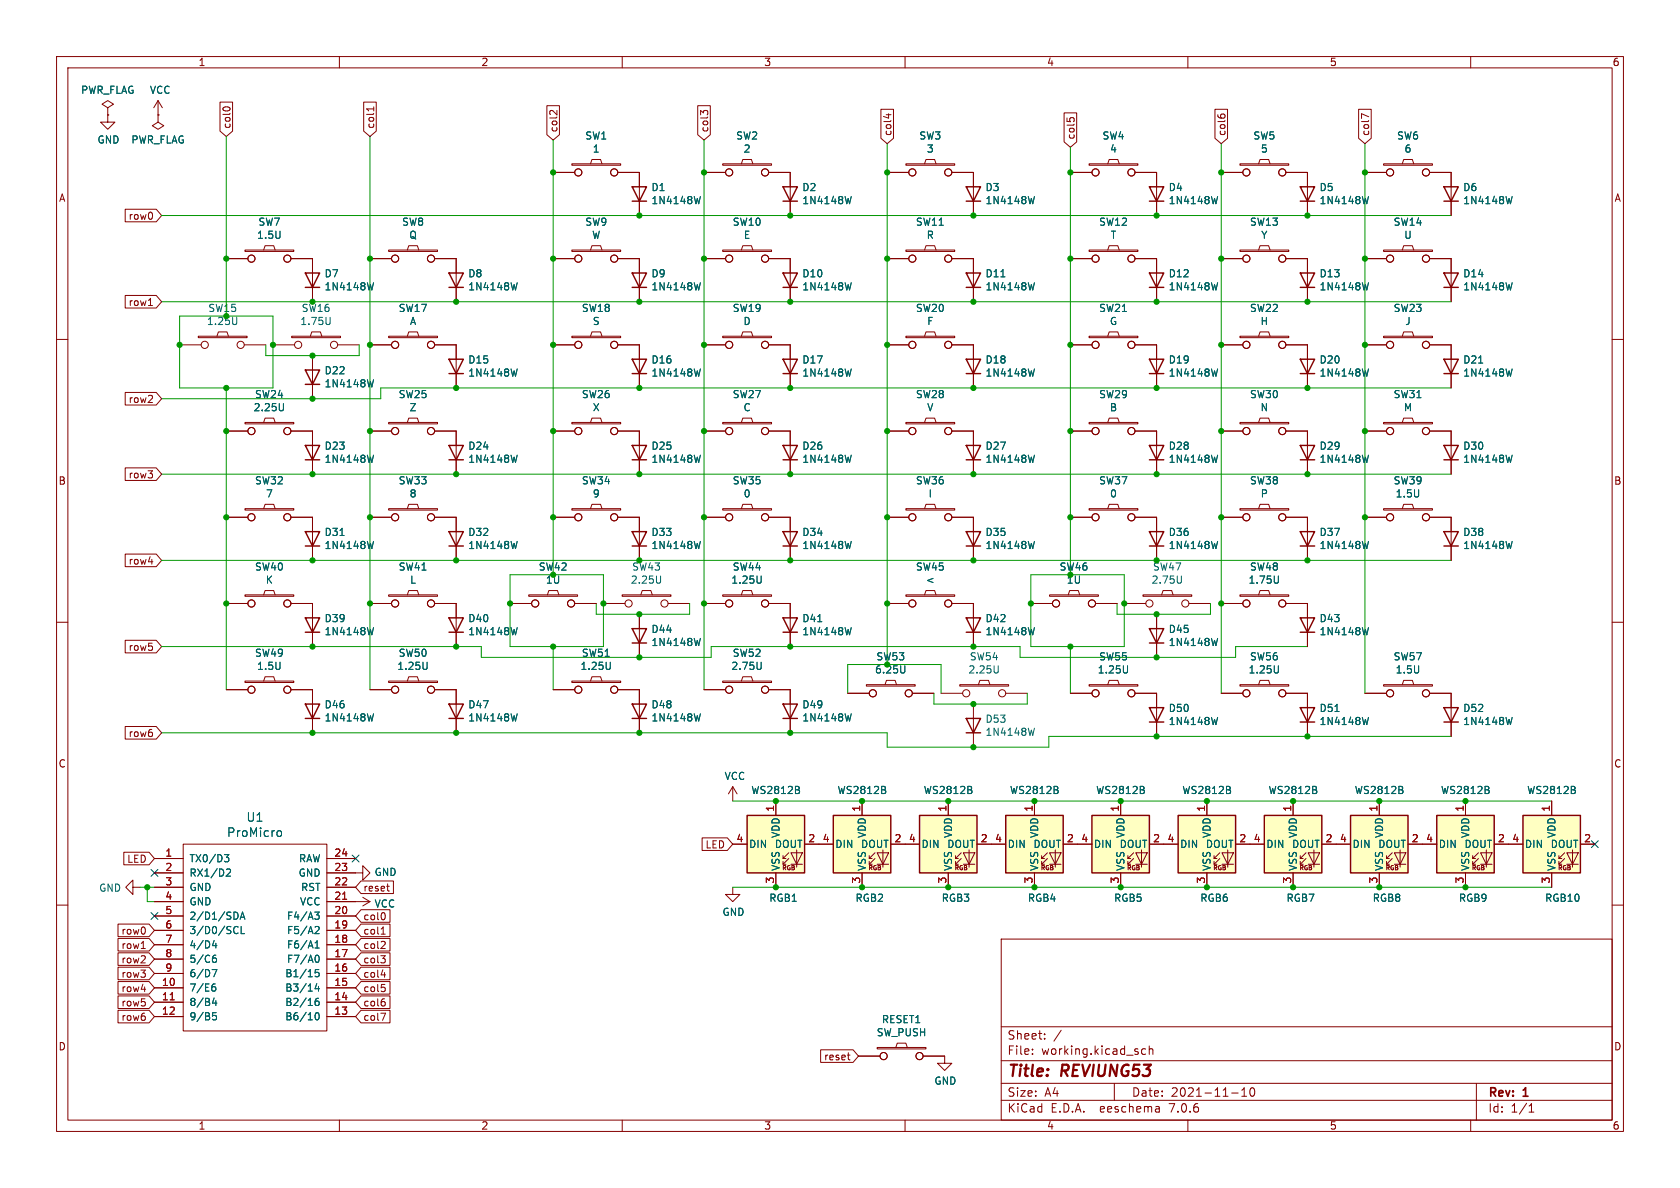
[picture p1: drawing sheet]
<svg xmlns="http://www.w3.org/2000/svg" width="297mm" height="210mm" viewBox="0 0 297 210" stroke-linecap="round" stroke-linejoin="round" font-family="sans-serif">
<defs><g id="words">
<g font-size="2.8" fill="#840000">
<text x="178" y="190.9">Title:</text>
<text x="187.7" y="190.9">REVIUNG53</text>
</g>
<g font-size="2.1" fill="#006464">
<text x="40" y="148.2">ProMicro</text>
<text x="43.5" y="145.5">U1</text>
</g>
<g font-size="2.1" fill="#840000">
<text x="178" y="184">Sheet:</text>
<text x="178" y="186.7">File:</text>
<text x="184.1" y="186.7">working.kicad_sch</text>
<text x="178" y="196.9">KiCad</text>
<text x="178" y="194.1">Size:</text>
<text x="184.7" y="194.1">A4</text>
<text x="185.7" y="196.9">E.D.A.</text>
<text x="194.6" y="196.9">eeschema</text>
<text x="200" y="194.1">Date:</text>
<text x="207" y="196.9">7.0.6</text>
<text x="207" y="194.1">2021-11-10</text>
<text x="263" y="194.3">Rev:</text>
<text x="263" y="196.9">Id:</text>
<text x="267.1" y="196.9">1/1</text>
<text x="269.4" y="194.3">1</text>
</g>
<g font-size="1.8" fill="#840000">
<text x="35" y="11.9">1</text>
<text x="85" y="11.9">2</text>
<text x="135" y="11.9">3</text>
<text x="185" y="11.9">4</text>
<text x="235" y="11.9">5</text>
<text x="285" y="11.9">6</text>
<text x="41" y="22.9" transform="rotate(-90 41 22.9)">col0</text>
<text x="66.4" y="22.9" transform="rotate(-90 66.4 22.9)">col1</text>
<text x="98.7" y="23.5" transform="rotate(-90 98.7 23.5)">col2</text>
<text x="125.4" y="23.5" transform="rotate(-90 125.4 23.5)">col3</text>
<text x="157.8" y="24.1" transform="rotate(-90 157.8 24.1)">col4</text>
<text x="190.2" y="24.8" transform="rotate(-90 190.2 24.8)">col5</text>
<text x="216.9" y="24.1" transform="rotate(-90 216.9 24.1)">col6</text>
<text x="242.3" y="24.1" transform="rotate(-90 242.3 24.1)">col7</text>
<text x="10.3" y="35.9">A</text>
<text x="285.3" y="35.9">A</text>
<text x="22.6" y="39.1">row0</text>
<text x="22.6" y="54.3">row1</text>
<text x="22.6" y="71.4">row2</text>
<text x="10.3" y="85.9">B</text>
<text x="22.6" y="84.8">row3</text>
<text x="285.3" y="85.9">B</text>
<text x="22.6" y="100">row4</text>
<text x="22.6" y="115.3">row5</text>
<text x="22.6" y="130.5">row6</text>
<text x="10.3" y="135.9">C</text>
<text x="285.3" y="135.9">C</text>
<text x="22.4" y="152.7">LED</text>
<text x="124.6" y="150.2">LED</text>
<text x="64.1" y="157.8">reset</text>
<text x="21.4" y="165.4">row0</text>
<text x="21.4" y="168">row1</text>
<text x="64.1" y="162.9">col0</text>
<text x="64.1" y="165.4">col1</text>
<text x="64.1" y="168">col2</text>
<text x="21.4" y="170.5">row2</text>
<text x="21.4" y="173">row3</text>
<text x="64.1" y="170.5">col3</text>
<text x="64.1" y="173">col4</text>
<text x="21.4" y="175.6">row4</text>
<text x="21.4" y="178.1">row5</text>
<text x="64.1" y="175.6">col5</text>
<text x="64.1" y="178.1">col6</text>
<text x="10.3" y="185.9">D</text>
<text x="21.4" y="180.7">row6</text>
<text x="64.1" y="180.7">col7</text>
<text x="285.3" y="185.9">D</text>
<text x="145.6" y="187.6">reset</text>
<text x="35" y="199.9">1</text>
<text x="85" y="199.9">2</text>
<text x="135" y="199.9">3</text>
<text x="185" y="199.9">4</text>
<text x="235" y="199.9">5</text>
<text x="285" y="199.9">6</text>
</g>
<g font-size="1.8" fill="#006464">
<text x="14.2" y="16.8">PWR_FLAG</text>
<text x="26.4" y="16.8">VCC</text>
<text x="17.1" y="25.6">GND</text>
<text x="23.1" y="25.6">PWR_FLAG</text>
<text x="103.4" y="24.9">SW1</text>
<text x="104.7" y="27.2">1</text>
<text x="130" y="24.9">SW2</text>
<text x="131.4" y="27.2">2</text>
<text x="162.4" y="24.9">SW3</text>
<text x="163.8" y="27.2">3</text>
<text x="194.8" y="24.9">SW4</text>
<text x="196.1" y="27.2">4</text>
<text x="221.5" y="24.9">SW5</text>
<text x="222.8" y="27.2">5</text>
<text x="246.9" y="24.9">SW6</text>
<text x="248.2" y="27.2">6</text>
<text x="115.1" y="34">D1</text>
<text x="141.7" y="34">D2</text>
<text x="174.1" y="34">D3</text>
<text x="206.5" y="34">D4</text>
<text x="233.2" y="34">D5</text>
<text x="258.6" y="34">D6</text>
<text x="45.6" y="40.1">SW7</text>
<text x="71" y="40.1">SW8</text>
<text x="103.4" y="40.1">SW9</text>
<text x="115.1" y="36.3">1N4148W</text>
<text x="129.4" y="40.1">SW10</text>
<text x="141.7" y="36.3">1N4148W</text>
<text x="161.8" y="40.1">SW11</text>
<text x="174.1" y="36.3">1N4148W</text>
<text x="194.2" y="40.1">SW12</text>
<text x="206.5" y="36.3">1N4148W</text>
<text x="220.9" y="40.1">SW13</text>
<text x="233.2" y="36.3">1N4148W</text>
<text x="246.3" y="40.1">SW14</text>
<text x="258.6" y="36.3">1N4148W</text>
<text x="45.3" y="42.4">1.5U</text>
<text x="72.3" y="42.4">Q</text>
<text x="104.6" y="42.4">W</text>
<text x="131.4" y="42.4">E</text>
<text x="163.7" y="42.4">R</text>
<text x="196.3" y="42.4">T</text>
<text x="222.9" y="42.4">Y</text>
<text x="248.2" y="42.4">U</text>
<text x="57.3" y="49.2">D7</text>
<text x="57.3" y="51.5">1N4148W</text>
<text x="82.7" y="49.2">D8</text>
<text x="82.7" y="51.5">1N4148W</text>
<text x="115.1" y="49.2">D9</text>
<text x="115.1" y="51.5">1N4148W</text>
<text x="141.7" y="49.2">D10</text>
<text x="141.7" y="51.5">1N4148W</text>
<text x="174.1" y="49.2">D11</text>
<text x="174.1" y="51.5">1N4148W</text>
<text x="206.5" y="49.2">D12</text>
<text x="206.5" y="51.5">1N4148W</text>
<text x="233.2" y="49.2">D13</text>
<text x="233.2" y="51.5">1N4148W</text>
<text x="258.6" y="49.2">D14</text>
<text x="258.6" y="51.5">1N4148W</text>
<text x="36.5" y="57.7">1.25U</text>
<text x="36.7" y="55.3">SW15</text>
<text x="53" y="57.7">1.75U</text>
<text x="53.2" y="55.3">SW16</text>
<text x="70.4" y="55.3">SW17</text>
<text x="72.4" y="57.7">A</text>
<text x="102.8" y="55.3">SW18</text>
<text x="104.7" y="57.7">S</text>
<text x="129.4" y="55.3">SW19</text>
<text x="131.3" y="57.7">D</text>
<text x="161.8" y="55.3">SW20</text>
<text x="163.8" y="57.7">F</text>
<text x="194.2" y="55.3">SW21</text>
<text x="196.1" y="57.7">G</text>
<text x="220.9" y="55.3">SW22</text>
<text x="222.8" y="57.7">H</text>
<text x="246.3" y="55.3">SW23</text>
<text x="248.3" y="57.7">J</text>
<text x="82.7" y="64.5">D15</text>
<text x="115.1" y="64.5">D16</text>
<text x="141.7" y="64.5">D17</text>
<text x="174.1" y="64.5">D18</text>
<text x="206.5" y="64.5">D19</text>
<text x="233.2" y="64.5">D20</text>
<text x="258.6" y="64.5">D21</text>
<text x="45" y="70.6">SW24</text>
<text x="57.3" y="66.4">D22</text>
<text x="57.3" y="68.7">1N4148W</text>
<text x="70.4" y="70.6">SW25</text>
<text x="82.7" y="66.8">1N4148W</text>
<text x="102.8" y="70.6">SW26</text>
<text x="115.1" y="66.8">1N4148W</text>
<text x="129.4" y="70.6">SW27</text>
<text x="141.7" y="66.8">1N4148W</text>
<text x="161.8" y="70.6">SW28</text>
<text x="174.1" y="66.8">1N4148W</text>
<text x="194.2" y="70.6">SW29</text>
<text x="206.5" y="66.8">1N4148W</text>
<text x="220.9" y="70.6">SW30</text>
<text x="233.2" y="66.8">1N4148W</text>
<text x="246.3" y="70.6">SW31</text>
<text x="258.6" y="66.8">1N4148W</text>
<text x="44.7" y="72.9">2.25U</text>
<text x="72.3" y="72.9">Z</text>
<text x="104.7" y="72.9">X</text>
<text x="131.3" y="72.9">C</text>
<text x="163.8" y="72.9">V</text>
<text x="196.1" y="72.9">B</text>
<text x="222.8" y="72.9">N</text>
<text x="248.1" y="72.9">M</text>
<text x="57.3" y="79.7">D23</text>
<text x="57.3" y="82">1N4148W</text>
<text x="82.7" y="79.7">D24</text>
<text x="82.7" y="82">1N4148W</text>
<text x="115.1" y="79.7">D25</text>
<text x="115.1" y="82">1N4148W</text>
<text x="141.7" y="79.7">D26</text>
<text x="141.7" y="82">1N4148W</text>
<text x="174.1" y="79.7">D27</text>
<text x="174.1" y="82">1N4148W</text>
<text x="206.5" y="79.7">D28</text>
<text x="206.5" y="82">1N4148W</text>
<text x="233.2" y="79.7">D29</text>
<text x="233.2" y="82">1N4148W</text>
<text x="258.6" y="79.7">D30</text>
<text x="258.6" y="82">1N4148W</text>
<text x="45" y="85.8">SW32</text>
<text x="46.9" y="88.1">7</text>
<text x="70.4" y="85.8">SW33</text>
<text x="72.3" y="88.1">8</text>
<text x="102.8" y="85.8">SW34</text>
<text x="104.7" y="88.1">9</text>
<text x="129.4" y="85.8">SW35</text>
<text x="131.4" y="88.1">0</text>
<text x="161.8" y="85.8">SW36</text>
<text x="164.1" y="88.1">I</text>
<text x="194.2" y="85.8">SW37</text>
<text x="196.1" y="88.1">0</text>
<text x="220.9" y="85.8">SW38</text>
<text x="222.8" y="88.1">P</text>
<text x="246.3" y="85.8">SW39</text>
<text x="246.6" y="88.1">1.5U</text>
<text x="57.3" y="94.9">D31</text>
<text x="82.7" y="94.9">D32</text>
<text x="115.1" y="94.9">D33</text>
<text x="141.7" y="94.9">D34</text>
<text x="174.1" y="94.9">D35</text>
<text x="206.5" y="94.9">D36</text>
<text x="233.2" y="94.9">D37</text>
<text x="258.6" y="94.9">D38</text>
<text x="45" y="101.1">SW40</text>
<text x="57.3" y="97.3">1N4148W</text>
<text x="70.4" y="101.1">SW41</text>
<text x="82.7" y="97.3">1N4148W</text>
<text x="95.1" y="101.1">SW42</text>
<text x="111.7" y="101.1">SW43</text>
<text x="115.1" y="97.3">1N4148W</text>
<text x="129.4" y="101.1">SW44</text>
<text x="141.7" y="97.3">1N4148W</text>
<text x="161.8" y="101.1">SW45</text>
<text x="174.1" y="97.3">1N4148W</text>
<text x="187.2" y="101.1">SW46</text>
<text x="203.7" y="101.1">SW47</text>
<text x="206.5" y="97.3">1N4148W</text>
<text x="220.9" y="101.1">SW48</text>
<text x="233.2" y="97.3">1N4148W</text>
<text x="258.6" y="97.3">1N4148W</text>
<text x="46.9" y="103.4">K</text>
<text x="72.4" y="103.4">L</text>
<text x="96.4" y="103.4">1U</text>
<text x="111.4" y="103.4">2.25U</text>
<text x="129.2" y="103.4">1.25U</text>
<text x="163.6" y="103.4">&lt;</text>
<text x="188.5" y="103.4">1U</text>
<text x="203.5" y="103.4">2.75U</text>
<text x="220.6" y="103.4">1.75U</text>
<text x="57.3" y="110.2">D39</text>
<text x="57.3" y="112.5">1N4148W</text>
<text x="82.7" y="110.2">D40</text>
<text x="82.7" y="112.5">1N4148W</text>
<text x="115.1" y="112.1">D44</text>
<text x="141.7" y="110.2">D41</text>
<text x="141.7" y="112.5">1N4148W</text>
<text x="174.1" y="110.2">D42</text>
<text x="174.1" y="112.5">1N4148W</text>
<text x="206.5" y="112.1">D45</text>
<text x="233.2" y="110.2">D43</text>
<text x="233.2" y="112.5">1N4148W</text>
<text x="45" y="116.3">SW49</text>
<text x="45.3" y="118.6">1.5U</text>
<text x="70.1" y="118.6">1.25U</text>
<text x="70.4" y="116.3">SW50</text>
<text x="102.5" y="118.6">1.25U</text>
<text x="102.8" y="116.3">SW51</text>
<text x="115.1" y="114.4">1N4148W</text>
<text x="129.2" y="118.6">2.75U</text>
<text x="129.4" y="116.3">SW52</text>
<text x="154.6" y="119.3">6.25U</text>
<text x="154.8" y="116.9">SW53</text>
<text x="171.1" y="119.3">2.25U</text>
<text x="171.3" y="116.9">SW54</text>
<text x="194" y="119.3">1.25U</text>
<text x="194.2" y="116.9">SW55</text>
<text x="206.5" y="114.4">1N4148W</text>
<text x="220.6" y="119.3">1.25U</text>
<text x="220.9" y="116.9">SW56</text>
<text x="246.3" y="116.9">SW57</text>
<text x="246.6" y="119.3">1.5U</text>
<text x="57.3" y="125.4">D46</text>
<text x="82.7" y="125.4">D47</text>
<text x="115.1" y="125.4">D48</text>
<text x="141.7" y="125.4">D49</text>
<text x="57.3" y="127.7">1N4148W</text>
<text x="82.7" y="127.7">1N4148W</text>
<text x="115.1" y="127.7">1N4148W</text>
<text x="141.7" y="127.7">1N4148W</text>
<text x="174.1" y="128">D53</text>
<text x="174.1" y="130.3">1N4148W</text>
<text x="206.5" y="126.1">D50</text>
<text x="206.5" y="128.4">1N4148W</text>
<text x="233.2" y="126.1">D51</text>
<text x="233.2" y="128.4">1N4148W</text>
<text x="258.6" y="126.1">D52</text>
<text x="258.6" y="128.4">1N4148W</text>
<text x="128" y="138.1">VCC</text>
<text x="132.7" y="140.6">WS2812B</text>
<text x="148" y="140.6">WS2812B</text>
<text x="163.2" y="140.6">WS2812B</text>
<text x="178.4" y="140.6">WS2812B</text>
<text x="193.7" y="140.6">WS2812B</text>
<text x="208.9" y="140.6">WS2812B</text>
<text x="224.2" y="140.6">WS2812B</text>
<text x="239.4" y="140.6">WS2812B</text>
<text x="254.6" y="140.6">WS2812B</text>
<text x="269.9" y="140.6">WS2812B</text>
<text x="138" y="148.2" transform="rotate(-90 138 148.2)">VDD</text>
<text x="153.3" y="148.2" transform="rotate(-90 153.3 148.2)">VDD</text>
<text x="168.5" y="148.2" transform="rotate(-90 168.5 148.2)">VDD</text>
<text x="183.7" y="148.2" transform="rotate(-90 183.7 148.2)">VDD</text>
<text x="199" y="148.2" transform="rotate(-90 199 148.2)">VDD</text>
<text x="214.2" y="148.2" transform="rotate(-90 214.2 148.2)">VDD</text>
<text x="229.5" y="148.2" transform="rotate(-90 229.5 148.2)">VDD</text>
<text x="244.7" y="148.2" transform="rotate(-90 244.7 148.2)">VDD</text>
<text x="259.9" y="148.2" transform="rotate(-90 259.9 148.2)">VDD</text>
<text x="275.2" y="148.2" transform="rotate(-90 275.2 148.2)">VDD</text>
<text x="33.4" y="152.6">TX0/D3</text>
<text x="33.4" y="155.2">RX1/D2</text>
<text x="52.7" y="155.2">GND</text>
<text x="52.8" y="152.6">RAW</text>
<text x="66.1" y="155">GND</text>
<text x="132.3" y="150.1">DIN</text>
<text x="136.9" y="150.1">DOUT</text>
<text x="138" y="154.1" transform="rotate(-90 138 154.1)">VSS</text>
<text x="147.6" y="150.1">DIN</text>
<text x="152.1" y="150.1">DOUT</text>
<text x="153.3" y="154.1" transform="rotate(-90 153.3 154.1)">VSS</text>
<text x="162.8" y="150.1">DIN</text>
<text x="167.4" y="150.1">DOUT</text>
<text x="168.5" y="154.1" transform="rotate(-90 168.5 154.1)">VSS</text>
<text x="178.1" y="150.1">DIN</text>
<text x="182.6" y="150.1">DOUT</text>
<text x="183.7" y="154.1" transform="rotate(-90 183.7 154.1)">VSS</text>
<text x="193.3" y="150.1">DIN</text>
<text x="197.8" y="150.1">DOUT</text>
<text x="199" y="154.1" transform="rotate(-90 199 154.1)">VSS</text>
<text x="208.5" y="150.1">DIN</text>
<text x="213.1" y="150.1">DOUT</text>
<text x="214.2" y="154.1" transform="rotate(-90 214.2 154.1)">VSS</text>
<text x="223.8" y="150.1">DIN</text>
<text x="228.3" y="150.1">DOUT</text>
<text x="229.5" y="154.1" transform="rotate(-90 229.5 154.1)">VSS</text>
<text x="239" y="150.1">DIN</text>
<text x="243.6" y="150.1">DOUT</text>
<text x="244.7" y="154.1" transform="rotate(-90 244.7 154.1)">VSS</text>
<text x="254.3" y="150.1">DIN</text>
<text x="258.8" y="150.1">DOUT</text>
<text x="259.9" y="154.1" transform="rotate(-90 259.9 154.1)">VSS</text>
<text x="269.5" y="150.1">DIN</text>
<text x="274" y="150.1">DOUT</text>
<text x="275.2" y="154.1" transform="rotate(-90 275.2 154.1)">VSS</text>
<text x="17.4" y="157.8">GND</text>
<text x="33.4" y="157.7">GND</text>
<text x="33.4" y="160.2">GND</text>
<text x="52.9" y="160.2">VCC</text>
<text x="53.1" y="157.7">RST</text>
<text x="66.1" y="160.6">VCC</text>
<text x="135.9" y="159.6">RGB1</text>
<text x="151.1" y="159.6">RGB2</text>
<text x="166.4" y="159.6">RGB3</text>
<text x="181.6" y="159.6">RGB4</text>
<text x="196.9" y="159.6">RGB5</text>
<text x="212.1" y="159.6">RGB6</text>
<text x="227.3" y="159.6">RGB7</text>
<text x="242.6" y="159.6">RGB8</text>
<text x="257.8" y="159.6">RGB9</text>
<text x="273.1" y="159.6">RGB10</text>
<text x="33.4" y="162.8">2/D1/SDA</text>
<text x="33.4" y="165.3">3/D0/SCL</text>
<text x="33.4" y="167.9">4/D4</text>
<text x="50.6" y="167.9">F6/A1</text>
<text x="50.6" y="165.3">F5/A2</text>
<text x="50.6" y="162.8">F4/A3</text>
<text x="127.6" y="162.1">GND</text>
<text x="33.4" y="170.4">5/C6</text>
<text x="33.4" y="172.9">6/D7</text>
<text x="50.3" y="172.9">B1/15</text>
<text x="50.6" y="170.4">F7/A0</text>
<text x="33.4" y="175.5">7/E6</text>
<text x="33.4" y="178">8/B4</text>
<text x="50.3" y="178">B2/16</text>
<text x="50.3" y="175.5">B3/14</text>
<text x="33.4" y="180.6">9/B5</text>
<text x="50.3" y="180.6">B6/10</text>
<text x="154.9" y="183.4">SW_PUSH</text>
<text x="155.8" y="181.1">RESET1</text>
<text x="165.1" y="191.9">GND</text>
</g>
<g font-size="1.8" fill="#a90000">
<text x="136.9" y="143.6" transform="rotate(-90 136.9 143.6)">1</text>
<text x="152.1" y="143.6" transform="rotate(-90 152.1 143.6)">1</text>
<text x="167.4" y="143.6" transform="rotate(-90 167.4 143.6)">1</text>
<text x="182.6" y="143.6" transform="rotate(-90 182.6 143.6)">1</text>
<text x="197.9" y="143.6" transform="rotate(-90 197.9 143.6)">1</text>
<text x="213.1" y="143.6" transform="rotate(-90 213.1 143.6)">1</text>
<text x="228.3" y="143.6" transform="rotate(-90 228.3 143.6)">1</text>
<text x="243.6" y="143.6" transform="rotate(-90 243.6 143.6)">1</text>
<text x="258.8" y="143.6" transform="rotate(-90 258.8 143.6)">1</text>
<text x="274.1" y="143.6" transform="rotate(-90 274.1 143.6)">1</text>
<text x="130.1" y="149">4</text>
<text x="142.8" y="149">2</text>
<text x="145.3" y="149">4</text>
<text x="158" y="149">2</text>
<text x="160.6" y="149">4</text>
<text x="173.3" y="149">2</text>
<text x="175.8" y="149">4</text>
<text x="188.5" y="149">2</text>
<text x="191.1" y="149">4</text>
<text x="203.8" y="149">2</text>
<text x="206.3" y="149">4</text>
<text x="219" y="149">2</text>
<text x="221.5" y="149">4</text>
<text x="234.2" y="149">2</text>
<text x="236.8" y="149">4</text>
<text x="249.5" y="149">2</text>
<text x="252" y="149">4</text>
<text x="264.7" y="149">2</text>
<text x="267.3" y="149">4</text>
<text x="280" y="149">2</text>
<text x="29.1" y="151.5">1</text>
<text x="29.1" y="154.1">2</text>
<text x="59" y="154.1">23</text>
<text x="59" y="151.5">24</text>
<text x="29.1" y="156.6">3</text>
<text x="29.1" y="159.1">4</text>
<text x="29.1" y="161.7">5</text>
<text x="59" y="161.7">20</text>
<text x="59" y="159.1">21</text>
<text x="59" y="156.6">22</text>
<text x="136.9" y="156.3" transform="rotate(-90 136.9 156.3)">3</text>
<text x="152.1" y="156.3" transform="rotate(-90 152.1 156.3)">3</text>
<text x="167.4" y="156.3" transform="rotate(-90 167.4 156.3)">3</text>
<text x="182.6" y="156.3" transform="rotate(-90 182.6 156.3)">3</text>
<text x="197.9" y="156.3" transform="rotate(-90 197.9 156.3)">3</text>
<text x="213.1" y="156.3" transform="rotate(-90 213.1 156.3)">3</text>
<text x="228.3" y="156.3" transform="rotate(-90 228.3 156.3)">3</text>
<text x="243.6" y="156.3" transform="rotate(-90 243.6 156.3)">3</text>
<text x="258.8" y="156.3" transform="rotate(-90 258.8 156.3)">3</text>
<text x="274.1" y="156.3" transform="rotate(-90 274.1 156.3)">3</text>
<text x="29.1" y="164.2">6</text>
<text x="29.1" y="166.8">7</text>
<text x="59" y="166.8">18</text>
<text x="59" y="164.2">19</text>
<text x="29.1" y="169.3">8</text>
<text x="29.1" y="171.8">9</text>
<text x="59" y="171.8">16</text>
<text x="59" y="169.3">17</text>
<text x="28.5" y="174.4">10</text>
<text x="28.5" y="176.9">11</text>
<text x="28.5" y="179.5">12</text>
<text x="59" y="179.5">13</text>
<text x="59" y="176.9">14</text>
<text x="59" y="174.4">15</text>
</g>
<g font-size="1.1" fill="#840000">
<text x="138.2" y="154">RGB</text>
<text x="153.4" y="154">RGB</text>
<text x="168.6" y="154">RGB</text>
<text x="183.9" y="154">RGB</text>
<text x="199.1" y="154">RGB</text>
<text x="214.4" y="154">RGB</text>
<text x="229.6" y="154">RGB</text>
<text x="244.8" y="154">RGB</text>
<text x="260.1" y="154">RGB</text>
<text x="275.3" y="154">RGB</text>
</g>
</g></defs>
<g fill="none" stroke="#840000" stroke-width=".18">
<path d="M10 10h277v190h-277zM12 12h273v186h-273zM19 19.1l1.1-.7-1.1-.6-1 .6 1 .7v1.2M27.9 17.8l-.7 1.3M27.9 17.8v2.5M27.9 17.8l.8 1.3M38.9 18h2.2v5.2l-1.1 .9-1.1-.9zM39.5 19.1l.4-.2 .7 .2M60 10v2M64.3 18h2.2v5.2l-1.1 .9-1.1-.9zM66.1 18.9v.7M66.1 19.3h-1.3l.2 .1"/>
<path d="M96.7 18.7h2.2v5.1l-1.1 1-1.1-1zM98.5 19.5v.8l-.8-.7-.3-.1-.2 .3M110 10v2M123.3 18.7h2.3v5.1l-1.1 1-1.2-1zM124.3 19.8l.3-.3h.3l.2 .3M124.3 19.9l-.4-.4v.8M155.7 19.3h2.3v5.1l-1.2 1-1.1-1zM160 10v2M188.1 20h2.2v5.1l-1.1 .9-1.1-.9zM210 10v2M214.8 19.3h2.2v5.1l-1.1 1-1.1-1zM240.2 19.3h2.2v5.1l-1.1 1-1.1-1z"/>
<path d="M260 10v2M19 20.3h.1M19 20.3v1.3h1.3l-1.3 1.3-1.2-1.3h1.2M22.1 37h5.5l1 1.1-1 1.1h-5.5zM27.9 20.3v1.3l1.1 .6-1.1 .7-1-.7 1-.6M27.9 20.3h.1M97.8 30.5h3.8M101.1 29h8.6v.2h-8.6zM104.4 29l.2-.8h1.6l.2 .8M109.2 30.5h3.8v7.6M124.5 30.5h3.8M127.8 29h8.6v.2h-8.6z"/>
<path d="M131.1 29l.2-.8h1.5l.3 .8M135.9 30.5h3.8v7.6M156.7 20.3h.8M156.8 30.5h3.9M157.1 20.1v.8M160.1 29h8.7v.2h-8.7zM163.4 29l.3-.8h1.5l.3 .8M168.3 30.5h3.8v7.6M188.6 20.9v.6M189.1 21l.3-.2h.3l.2 .2M189.2 30.5h3.8M192.5 29h8.7v.2h-8.7z"/>
<path d="M195.8 29l.3-.8h1.5l.3 .8M200.7 30.5h3.8v7.6M215.3 20.3v.2M215.8 20.4l.2-.2h.3l.3 .2M215.9 30.5h3.8M219.2 29h8.6v.2h-8.6zM222.5 29l.3-.8h1.5l.2 .8M227.3 30.5h3.8v7.6M241.3 30.5h3.8M242 20.6l-1.3-.5v.8M244.6 29h8.6v.2h-8.6zM247.9 29l.3-.8h1.5l.2 .8"/>
<path d="M252.7 30.5h3.8v7.6M10 60h2M22.1 52.2h5.5l1 1.1-1 1.2h-5.5zM26.2 54h.8M35.1 59.4h8.6v.3h-8.6zM38.4 59.4l.2-.7h1.5l.3 .7M40 45.7h3.8M43.3 44.2h8.6v.3h-8.6zM46.6 44.2l.3-.8h1.5l.2 .8M51.4 45.7h3.8v7.6M51.6 59.4h8.6v.3h-8.6zM54.9 59.4l.2-.7h1.5l.3 .7"/>
<path d="M65.4 45.7h3.8M68.7 59.4h8.6v.3h-8.6zM68.7 44.2h8.6v.3h-8.6zM72 59.4l.3-.7h1.5l.2 .7M72 44.2l.3-.8h1.5l.2 .8M76.8 45.7h3.8v7.6M97.8 45.7h3.8M101.1 59.4h8.6v.3h-8.6zM101.1 44.2h8.6v.3h-8.6zM104.4 59.4l.2-.7h1.6l.2 .7M104.4 44.2l.2-.8h1.6l.2 .8M109.2 45.7h3.8v7.6"/>
<path d="M124.5 45.7h3.8M127.8 59.4h8.6v.3h-8.6zM127.8 44.2h8.6v.3h-8.6zM131.1 59.4l.2-.7h1.5l.3 .7M131.1 44.2l.2-.8h1.5l.3 .8M135.9 45.7h3.8v7.6M156.8 45.7h3.9M160.1 44.2h8.7v.3h-8.7zM160.1 59.4h8.7v.3h-8.7zM163.4 44.2l.3-.8h1.5l.3 .8M163.4 59.4l.3-.7h1.5l.3 .7M168.3 45.7h3.8v7.6"/>
<path d="M189.2 45.7h3.8M192.5 59.4h8.7v.3h-8.7zM192.5 44.2h8.7v.3h-8.7zM195.8 59.4l.3-.7h1.5l.3 .7M195.8 44.2l.3-.8h1.5l.3 .8M200.7 45.7h3.8v7.6M215.9 45.7h3.8M219.2 44.2h8.6v.3h-8.6zM219.2 59.4h8.6v.3h-8.6zM222.5 44.2l.3-.8h1.5l.2 .8M222.5 59.4l.3-.7h1.5l.2 .7M227.3 45.7h3.8v7.6"/>
<path d="M241.3 45.7h3.8M244.6 59.4h8.6v.3h-8.6zM244.6 44.2h8.6v.3h-8.6zM247.9 59.4l.3-.7h1.5l.2 .7M247.9 44.2l.3-.8h1.5l.2 .8M252.7 45.7h3.8v7.6M285 60h2M22.1 69.4h5.5l1 1.1-1 1.1h-5.5zM31.7 61h3.9M40 76.2h3.8M43.2 61h3.8M43.3 74.7h8.6v.2h-8.6z"/>
<path d="M46.6 74.7l.3-.8h1.5l.2 .8M48.3 61h3.8M51.4 76.2h3.8v7.6M55.2 62.9v7.6M59.7 61h3.8M65.4 76.2h3.8M65.4 61h3.8M68.7 74.7h8.6v.2h-8.6zM72 74.7l.3-.8h1.5l.2 .8M76.8 76.2h3.8v7.6M76.8 61h3.8v7.6M97.8 76.2h3.8"/>
<path d="M97.8 61h3.8M101.1 74.7h8.6v.2h-8.6zM104.4 74.7l.2-.8h1.6l.2 .8M109.2 76.2h3.8v7.6M109.2 61h3.8v7.6M124.5 76.2h3.8M124.5 61h3.8M127.8 74.7h8.6v.2h-8.6zM131.1 74.7l.2-.8h1.5l.3 .8M135.9 76.2h3.8v7.6M135.9 61h3.8v7.6M156.8 76.2h3.9"/>
<path d="M156.8 61h3.9M160.1 74.7h8.7v.2h-8.7zM163.4 74.7l.3-.8h1.5l.3 .8M168.3 76.2h3.8v7.6M168.3 61h3.8v7.6M189.2 76.2h3.8M189.2 61h3.8M192.5 74.7h8.7v.2h-8.7zM195.8 74.7l.3-.8h1.5l.3 .8M200.7 76.2h3.8v7.6M200.7 61h3.8v7.6M215.9 76.2h3.8"/>
<path d="M215.9 61h3.8M219.2 74.7h8.6v.2h-8.6zM222.5 74.7l.3-.8h1.5l.2 .8M227.3 76.2h3.8v7.6M227.3 61h3.8v7.6M241.3 76.2h3.8M241.3 61h3.8M244.6 74.7h8.6v.2h-8.6zM247.9 74.7l.3-.8h1.5l.2 .8M252.7 76.2h3.8v7.6M252.7 61h3.8v7.6M22.1 82.7h5.5l1 1.1-1 1.1h-5.5z"/>
<path d="M22.1 97.9h5.5l1 1.2-1 1.1h-5.5zM26.2 99.3h.8M40 91.4h3.8M43.3 89.9h8.6v.3h-8.6zM46.6 89.9l.3-.7h1.5l.2 .7M51.4 91.4h3.8v7.7M65.4 91.4h3.8M68.7 89.9h8.6v.3h-8.6zM72 89.9l.3-.7h1.5l.2 .7M76.8 91.4h3.8v7.7M97.8 91.4h3.8M101.1 89.9h8.6v.3h-8.6z"/>
<path d="M104.4 89.9l.2-.7h1.6l.2 .7M109.2 91.4h3.8v7.7M124.5 91.4h3.8M127.8 89.9h8.6v.3h-8.6zM131.1 89.9l.2-.7h1.5l.3 .7M135.9 91.4h3.8v7.7M156.8 91.4h3.9M160.1 89.9h8.7v.3h-8.7zM163.4 89.9l.3-.7h1.5l.3 .7M168.3 91.4h3.8v7.7M189.2 91.4h3.8M192.5 89.9h8.7v.3h-8.7z"/>
<path d="M195.8 89.9l.3-.7h1.5l.3 .7M200.7 91.4h3.8v7.7M215.9 91.4h3.8M219.2 89.9h8.6v.3h-8.6zM222.5 89.9l.3-.7h1.5l.2 .7M227.3 91.4h3.8v7.7M241.3 91.4h3.8M244.6 89.9h8.6v.3h-8.6zM247.9 89.9l.3-.7h1.5l.2 .7M252.7 91.4h3.8v7.7M10 110h2M22.1 113.2h5.5l1 1.1-1 1.1h-5.5z"/>
<path d="M40 106.7h3.8M43.3 105.2h8.6v.2h-8.6zM46.6 105.2l.3-.8h1.5l.2 .8M51.4 106.7h3.8v7.6M65.4 106.7h3.8M68.7 105.2h8.6v.2h-8.6zM72 105.2l.3-.8h1.5l.2 .8M76.8 106.7h3.8v7.6M90.2 106.7h3.8M93.5 105.2h8.6v.2h-8.6zM96.8 105.2l.2-.8h1.6l.2 .8M101.6 106.7h3.8"/>
<path d="M106.7 106.7h3.8M110 105.2h8.6v.2h-8.6zM113 108.6v7.6M113.3 105.2l.2-.8h1.6l.2 .8M118.1 106.7h3.8M124.5 106.7h3.8M127.8 105.2h8.6v.2h-8.6zM131.1 105.2l.2-.8h1.5l.3 .8M135.9 106.7h3.8v7.6M156.8 106.7h3.9M160.1 105.2h8.7v.2h-8.7zM163.4 105.2l.3-.8h1.5l.3 .8"/>
<path d="M168.3 106.7h3.8v7.6M182.2 106.7h3.9M185.5 105.2h8.7v.2h-8.7zM188.8 105.2l.3-.8h1.5l.3 .8M193.7 106.7h3.8M198.8 106.7h3.8M202.1 105.2h8.6v.2h-8.6zM204.5 108.6v7.6M205.4 105.2l.2-.8h1.5l.3 .8M210.2 106.7h3.8M215.9 106.7h3.8M219.2 105.2h8.6v.2h-8.6z"/>
<path d="M222.5 105.2l.3-.8h1.5l.2 .8M227.3 106.7h3.8v7.6M285 110h2M22.1 128.4h5.5l1 1.1-1 1.2h-5.5zM40 121.9h3.8M43.3 120.4h8.6v.3h-8.6zM46.6 120.4l.3-.8h1.5l.2 .8M51.4 121.9h3.8v7.6M65.4 121.9h3.8M68.7 120.4h8.6v.3h-8.6zM72 120.4l.3-.8h1.5l.2 .8M76.8 121.9h3.8v7.6"/>
<path d="M97.8 121.9h3.8M101.1 120.4h8.6v.3h-8.6zM104.4 120.4l.2-.8h1.6l.2 .8M109.2 121.9h3.8v7.6M124.5 121.9h3.8M127.8 120.4h8.6v.3h-8.6zM129.5 139.1l-.7 1.2M129.5 139.1v2.5M129.5 139.1l.8 1.2M131.1 120.4l.2-.8h1.5l.3 .8M135.9 121.9h3.8v7.6M149.9 122.6h3.8"/>
<path d="M153.2 121h8.6v.3h-8.6zM156.5 121l.2-.7h1.5l.3 .7M161.3 122.6h3.8M166.4 122.6h3.8M169.7 121h8.6v.3h-8.6zM172.1 124.5v7.6M173 121l.2-.7h1.6l.2 .7M177.8 122.6h3.8M189.2 122.6h3.8M192.5 121h8.7v.3h-8.7zM195.8 121l.3-.7h1.5l.3 .7M200.7 122.6h3.8v7.6"/>
<path d="M215.9 122.6h3.8M219.2 121h8.6v.3h-8.6zM222.5 121l.3-.7h1.5l.2 .7M227.3 122.6h3.8v7.6M241.3 122.6h3.8M244.6 121h8.6v.3h-8.6zM247.9 121l.3-.7h1.5l.2 .7M252.7 122.6h3.8v7.6M10 160h2M21.9 150.7h4.5l.9 1.1-.9 1.1h-4.5zM23.5 156.8v-1.2l-1.3 1.2 1.3 1.3v-1.3h1.3M27.3 151.8h5.1"/>
<path d="M27.3 159.4h5.1M27.3 154.3h5.1M27.3 156.8h5.1M32.4 149.2h25.4v33h-25.4zM57.8 154.3h6.3v-1.3l1.3 1.3-1.3 1.3v-1.3M57.8 151.8h5.1M57.8 159.4h7.6M57.8 156.8h5.1M63.8 155.7h5.8v2.3h-5.8l-.9-1.2zM64.1 158.6l1.3 .8M65.4 159.4l-1.3 .7M68.3 156.7h.5"/>
<path d="M68.6 157.5h.2M124.1 148.1h4.5l.9 1.1-.9 1.1h-4.5zM129.5 156.8v1.3h1.3l-1.3 1.3-1.2-1.3h1.2M129.5 149.2h2.6M137.2 141.6v2.5M137.2 154.3v2.5M138.4 152.8h.5M138.4 151.8h.5M139.4 151.8l-1 1v-.5M139.4 150.7l-1 1.1v-.5M139.8 150.7h2.1l-1.1 2.1zM139.8 152.8h2.1"/>
<path d="M140.8 150.2v3.1M142.2 149.2h5.1M152.4 141.6v2.5M152.4 154.3v2.5M153.7 152.8h.5M153.7 151.8h.5M154.7 151.8l-1 1v-.5M154.7 150.7l-1 1.1v-.5M155.1 150.7h2l-1 2.1zM155.1 152.8h2M156.1 150.2v3.1M157.5 149.2h5.1"/>
<path d="M167.6 141.6v2.5M167.6 154.3v2.5M168.9 152.8h.5M168.9 151.8h.5M169.9 151.8l-1 1v-.5M169.9 150.7l-1 1.1v-.5M170.3 150.7h2l-1 2.1zM170.3 152.8h2M171.3 150.2v3.1M172.7 149.2h5.1M182.9 141.6v2.5M182.9 154.3v2.5"/>
<path d="M184.1 152.8h.6M184.1 151.8h.6M185.2 151.8l-1.1 1v-.5M185.2 150.7l-1.1 1.1v-.5M185.5 150.7h2.1l-1 2.1zM185.5 152.8h2.1M186.6 150.2v3.1M188 149.2h5M198.1 141.6v2.5M198.1 154.3v2.5M199.4 152.8h.5M199.4 151.8h.5"/>
<path d="M200.4 151.8l-1 1v-.5M200.4 150.7l-1 1.1v-.5M200.8 150.7h2l-1 2.1zM200.8 152.8h2M201.8 150.2v3.1M203.2 149.2h5.1M213.4 141.6v2.5M213.4 154.3v2.5M214.6 152.8h.5M214.6 151.8h.5M215.6 151.8l-1 1v-.5M215.6 150.7l-1 1.1v-.5"/>
<path d="M216 150.7h2.1l-1.1 2.1zM216 152.8h2.1M217 150.2v3.1M218.4 149.2h5.1M228.6 141.6v2.5M228.6 154.3v2.5M229.9 152.8h.5M229.9 151.8h.5M230.9 151.8l-1 1v-.5M230.9 150.7l-1 1.1v-.5M231.3 150.7h2l-1 2.1zM231.3 152.8h2"/>
<path d="M232.3 150.2v3.1M233.7 149.2h5.1M243.8 141.6v2.5M243.8 154.3v2.5M245.1 152.8h.5M245.1 151.8h.5M246.1 151.8l-1 1v-.5M246.1 150.7l-1 1.1v-.5M246.5 150.7h2l-1 2.1zM246.5 152.8h2M247.5 150.2v3.1M248.9 149.2h5.1"/>
<path d="M259.1 141.6v2.5M259.1 154.3v2.5M260.3 152.8h.6M260.3 151.8h.6M261.4 151.8l-1.1 1v-.5M261.4 150.7l-1.1 1.1v-.5M261.7 150.7h2.1l-1 2.1zM261.7 152.8h2.1M262.8 150.2v3.1M264.2 149.2h5M274.3 141.6v2.5M274.3 154.3v2.5"/>
<path d="M275.6 152.8h.5M275.6 151.8h.5M276.6 151.8l-1 1v-.5M276.6 150.7l-1 1.1v-.5M277 150.7h2l-1 2.1zM277 152.8h2M278 150.2v3.1M279.4 149.2h2.5M285 160h2M20.9 173.5h5.5l.9 1.1-.9 1.1h-5.5zM20.9 178.6h5.5l.9 1.1-.9 1.1h-5.5zM20.9 168.4h5.5l.9 1.1-.9 1.2h-5.5z"/>
<path d="M20.9 171h5.5l.9 1.1-.9 1.1h-5.5zM20.9 176.1h5.5l.9 1.1-.9 1.1h-5.5zM20.9 163.4h5.5l.9 1.1-.9 1.1h-5.5zM20.9 165.9h5.5l.9 1.1-.9 1.1h-5.5zM25 174.9h.8M25 167.7h.7M27.3 174.6h5.1M27.3 177.2h5.1M27.3 179.7h5.1M27.3 172.1h5.1M27.3 169.5h5.1M27.3 167h5.1"/>
<path d="M27.3 164.5h5.1M27.3 161.9h5.1M57.8 174.6h5.1M57.8 177.2h5.1M57.8 179.7h5.1M57.8 172.1h5.1M57.8 169.5h5.1M57.8 167h5.1M57.8 164.5h5.1M57.8 161.9h5.1M63.8 168.4h5.1v2.3h-5.1l-.9-1.2zM63.8 160.8h5.1v2.2h-5.1l-.9-1.1z"/>
<path d="M63.8 163.4h5.1v2.2h-5.1l-.9-1.1zM63.8 173.5h5.1v2.2h-5.1l-.9-1.1zM63.8 176.1h5.1v2.2h-5.1l-.9-1.1zM63.8 171h5.1v2.2h-5.1l-.9-1.1zM63.8 178.6h5.1v2.2h-5.1l-.9-1.1zM63.8 165.9h5.1v2.2h-5.1l-.9-1.1zM67.3 168.9h.8l-.4 .5M67.3 179.1h.9l-.6 1.3M67.4 165.1h.7M67.4 172.3h.8M67.4 174h.6M67.6 164l.1-.1v1.2"/>
<path d="M67.7 176.6h.3M67.9 169.4l.2 .3v.3l-.2 .2M67.9 166.4l.2 .2-.1 .3-.7 .8h.8M67.9 174.5l.2 .3v.3l-.2 .2M67.9 177l.2 .3v.3l-.2 .2M67.9 161.4l.2 .4-.2 .7M68 171.9v.9M177 166h108v32h-108zM60 198v2M110 198v2M145.1 185.6h5.7l1 1.1-1 1.1h-5.7zM149.8 186.5h.5"/>
<path d="M150 187.3l.3 .1M151.8 186.7h3.8M155.1 185.2h8.6v.2h-8.6zM158.4 185.2l.2-.8h1.5l.3 .8M160 198v2M163.2 186.7h3.8v1.3h1.3l-1.3 1.2-1.3-1.2h1.3M177 194.5h108M177 191.5h108M177 187.5h108M177 181.5h108M182.5 186.3v.1M182.5 185.5v.1"/>
<path d="M184.7 183.6v.1M184.7 182.8v.1M187.6 182.1l-1.3 2M197 191.5v3M202.5 185.5l-.4-.1-.3 .3v.4l.2 .2h.5M203.2 185.5l.2-.1 .3 .1 .1 .9M203.2 184.9v1.5M204.9 195.7l.1 .9M205 196.5l-.2 .1M205 196h-.2M210 198v2M217.7 193.2h1.2"/>
<path d="M219.5 193.8h.9M219.5 192.7l.5-.4v1.5M221.2 192.4l.1-.1a.81 .81 0 0 1 .6 .6 .81 .81 0 0 1-.3 .8l-.1 .1a.81 .81 0 0 1-.6-.6 .81 .81 0 0 1 .3-.8zM260 198v2M261 191.5v6.5M270.3 196.6h.9M270.3 195.5l.4-.4v1.5"/>
<circle cx="102.2" cy="30.5" r=".63"/>
<circle cx="108.6" cy="30.5" r=".63"/>
<circle cx="128.9" cy="30.5" r=".63"/>
<circle cx="135.3" cy="30.5" r=".63"/>
<circle cx="161.3" cy="30.5" r=".63"/>
<circle cx="167.6" cy="30.5" r=".63"/>
<circle cx="193.7" cy="30.5" r=".63"/>
<circle cx="200" cy="30.5" r=".63"/>
<circle cx="220.3" cy="30.5" r=".63"/>
<circle cx="226.7" cy="30.5" r=".63"/>
<circle cx="245.7" cy="30.5" r=".63"/>
<circle cx="252.1" cy="30.5" r=".63"/>
<circle cx="44.4" cy="45.7" r=".63"/>
<circle cx="50.8" cy="45.7" r=".63"/>
<circle cx="69.8" cy="45.7" r=".63"/>
<circle cx="76.2" cy="45.7" r=".63"/>
<circle cx="102.2" cy="45.7" r=".63"/>
<circle cx="108.6" cy="45.7" r=".63"/>
<circle cx="128.9" cy="45.7" r=".63"/>
<circle cx="135.3" cy="45.7" r=".63"/>
<circle cx="161.3" cy="45.7" r=".63"/>
<circle cx="167.6" cy="45.7" r=".63"/>
<circle cx="193.7" cy="45.7" r=".63"/>
<circle cx="200" cy="45.7" r=".63"/>
<circle cx="220.3" cy="45.7" r=".63"/>
<circle cx="226.7" cy="45.7" r=".63"/>
<circle cx="245.7" cy="45.7" r=".63"/>
<circle cx="252.1" cy="45.7" r=".63"/>
<circle cx="36.2" cy="61" r=".63"/>
<circle cx="42.5" cy="61" r=".63"/>
<circle cx="44.4" cy="76.2" r=".63"/>
<circle cx="50.8" cy="76.2" r=".63"/>
<circle cx="52.7" cy="61" r=".63"/>
<circle cx="59.1" cy="61" r=".63"/>
<circle cx="69.8" cy="76.2" r=".63"/>
<circle cx="69.8" cy="61" r=".63"/>
<circle cx="76.2" cy="76.2" r=".63"/>
<circle cx="76.2" cy="61" r=".63"/>
<circle cx="102.2" cy="61" r=".63"/>
<circle cx="102.2" cy="76.2" r=".63"/>
<circle cx="108.6" cy="76.2" r=".63"/>
<circle cx="108.6" cy="61" r=".63"/>
<circle cx="128.9" cy="76.2" r=".63"/>
<circle cx="128.9" cy="61" r=".63"/>
<circle cx="135.3" cy="61" r=".63"/>
<circle cx="135.3" cy="76.2" r=".63"/>
<circle cx="161.3" cy="76.2" r=".63"/>
<circle cx="161.3" cy="61" r=".63"/>
<circle cx="167.6" cy="61" r=".63"/>
<circle cx="167.6" cy="76.2" r=".63"/>
<circle cx="193.7" cy="61" r=".63"/>
<circle cx="193.7" cy="76.2" r=".63"/>
<circle cx="200" cy="76.2" r=".63"/>
<circle cx="200" cy="61" r=".63"/>
<circle cx="220.3" cy="76.2" r=".63"/>
<circle cx="220.3" cy="61" r=".63"/>
<circle cx="226.7" cy="61" r=".63"/>
<circle cx="226.7" cy="76.2" r=".63"/>
<circle cx="245.7" cy="76.2" r=".63"/>
<circle cx="245.7" cy="61" r=".63"/>
<circle cx="252.1" cy="76.2" r=".63"/>
<circle cx="252.1" cy="61" r=".63"/>
<circle cx="44.4" cy="91.4" r=".63"/>
<circle cx="50.8" cy="91.4" r=".63"/>
<circle cx="69.8" cy="91.4" r=".63"/>
<circle cx="76.2" cy="91.4" r=".63"/>
<circle cx="102.2" cy="91.4" r=".63"/>
<circle cx="108.6" cy="91.4" r=".63"/>
<circle cx="128.9" cy="91.4" r=".63"/>
<circle cx="135.3" cy="91.4" r=".63"/>
<circle cx="161.3" cy="91.4" r=".63"/>
<circle cx="167.6" cy="91.4" r=".63"/>
<circle cx="193.7" cy="91.4" r=".63"/>
<circle cx="200" cy="91.4" r=".63"/>
<circle cx="220.3" cy="91.4" r=".63"/>
<circle cx="226.7" cy="91.4" r=".63"/>
<circle cx="245.7" cy="91.4" r=".63"/>
<circle cx="252.1" cy="91.4" r=".63"/>
<circle cx="44.4" cy="106.7" r=".63"/>
<circle cx="50.8" cy="106.7" r=".63"/>
<circle cx="69.8" cy="106.7" r=".63"/>
<circle cx="76.2" cy="106.7" r=".63"/>
<circle cx="94.6" cy="106.7" r=".63"/>
<circle cx="101" cy="106.7" r=".63"/>
<circle cx="111.1" cy="106.7" r=".63"/>
<circle cx="117.5" cy="106.7" r=".63"/>
<circle cx="128.9" cy="106.7" r=".63"/>
<circle cx="135.3" cy="106.7" r=".63"/>
<circle cx="161.3" cy="106.7" r=".63"/>
<circle cx="167.6" cy="106.7" r=".63"/>
<circle cx="186.7" cy="106.7" r=".63"/>
<circle cx="193" cy="106.7" r=".63"/>
<circle cx="203.2" cy="106.7" r=".63"/>
<circle cx="209.5" cy="106.7" r=".63"/>
<circle cx="220.3" cy="106.7" r=".63"/>
<circle cx="226.7" cy="106.7" r=".63"/>
<circle cx="44.4" cy="121.9" r=".63"/>
<circle cx="50.8" cy="121.9" r=".63"/>
<circle cx="69.8" cy="121.9" r=".63"/>
<circle cx="76.2" cy="121.9" r=".63"/>
<circle cx="102.2" cy="121.9" r=".63"/>
<circle cx="108.6" cy="121.9" r=".63"/>
<circle cx="128.9" cy="121.9" r=".63"/>
<circle cx="135.3" cy="121.9" r=".63"/>
<circle cx="154.3" cy="122.6" r=".63"/>
<circle cx="160.7" cy="122.6" r=".63"/>
<circle cx="170.8" cy="122.6" r=".63"/>
<circle cx="177.2" cy="122.6" r=".63"/>
<circle cx="193.7" cy="122.6" r=".63"/>
<circle cx="200" cy="122.6" r=".63"/>
<circle cx="220.3" cy="122.6" r=".63"/>
<circle cx="226.7" cy="122.6" r=".63"/>
<circle cx="245.7" cy="122.6" r=".63"/>
<circle cx="252.1" cy="122.6" r=".63"/>
<circle cx="156.2" cy="186.7" r=".63"/>
<circle cx="162.6" cy="186.7" r=".63"/>
</g>
<g fill="none" stroke="#840000" stroke-width=".25">
<path d="M111.8 33h2.5l-1.3 2.6zM111.8 35.6h2.5M138.4 33h2.6l-1.3 2.6zM138.4 35.6h2.6M170.8 33h2.6l-1.3 2.6zM170.8 35.6h2.6M203.2 33h2.5l-1.2 2.6zM203.2 35.6h2.5M229.9 33h2.5l-1.3 2.6zM229.9 35.6h2.5M255.3 33h2.5l-1.3 2.6zM255.3 35.6h2.5"/>
<path d="M54 48.3h2.5l-1.3 2.5zM54 50.8h2.5M79.4 48.3h2.5l-1.3 2.5zM79.4 50.8h2.5M111.8 48.3h2.5l-1.3 2.5zM111.8 50.8h2.5M138.4 48.3h2.6l-1.3 2.5zM138.4 50.8h2.6M170.8 48.3h2.6l-1.3 2.5zM170.8 50.8h2.6M203.2 48.3h2.5l-1.2 2.5zM203.2 50.8h2.5"/>
<path d="M229.9 48.3h2.5l-1.3 2.5zM229.9 50.8h2.5M255.3 48.3h2.5l-1.3 2.5zM255.3 50.8h2.5M54 65.4h2.5l-1.3 2.5zM54 78.7h2.5l-1.3 2.6zM54 67.9h2.5M79.4 63.5h2.5l-1.3 2.5zM79.4 78.7h2.5l-1.3 2.6zM79.4 66h2.5M111.8 63.5h2.5l-1.3 2.5zM111.8 78.7h2.5l-1.3 2.6z"/>
<path d="M111.8 66h2.5M138.4 63.5h2.6l-1.3 2.5zM138.4 78.7h2.6l-1.3 2.6zM138.4 66h2.6M170.8 78.7h2.6l-1.3 2.6zM170.8 63.5h2.6l-1.3 2.5zM170.8 66h2.6M203.2 63.5h2.5l-1.2 2.5zM203.2 78.7h2.5l-1.2 2.6zM203.2 66h2.5M229.9 78.7h2.5l-1.3 2.6zM229.9 63.5h2.5l-1.3 2.5z"/>
<path d="M229.9 66h2.5M255.3 63.5h2.5l-1.3 2.5zM255.3 78.7h2.5l-1.3 2.6zM255.3 66h2.5M54 94h2.5l-1.3 2.5zM54 81.3h2.5M54 96.5h2.5M79.4 94h2.5l-1.3 2.5zM79.4 81.3h2.5M79.4 96.5h2.5M111.8 94h2.5l-1.3 2.5zM111.8 81.3h2.5"/>
<path d="M111.8 96.5h2.5M138.4 94h2.6l-1.3 2.5zM138.4 81.3h2.6M138.4 96.5h2.6M170.8 94h2.6l-1.3 2.5zM170.8 81.3h2.6M170.8 96.5h2.6M203.2 94h2.5l-1.2 2.5zM203.2 81.3h2.5M203.2 96.5h2.5M229.9 94h2.5l-1.3 2.5zM229.9 81.3h2.5"/>
<path d="M229.9 96.5h2.5M255.3 94h2.5l-1.3 2.5zM255.3 81.3h2.5M255.3 96.5h2.5M54 109.2h2.5l-1.3 2.6zM54 111.8h2.5M79.4 109.2h2.5l-1.3 2.6zM79.4 111.8h2.5M111.8 111.1h2.5l-1.3 2.6zM111.8 113.7h2.5M138.4 109.2h2.6l-1.3 2.6zM138.4 111.8h2.6"/>
<path d="M170.8 109.2h2.6l-1.3 2.6zM170.8 111.8h2.6M203.2 111.1h2.5l-1.2 2.6zM203.2 113.7h2.5M229.9 109.2h2.5l-1.3 2.6zM229.9 111.8h2.5M54 124.5h2.5l-1.3 2.5zM54 127h2.5M79.4 124.5h2.5l-1.3 2.5zM79.4 127h2.5M111.8 124.5h2.5l-1.3 2.5zM111.8 127h2.5"/>
<path d="M138.4 124.5h2.6l-1.3 2.5zM138.4 127h2.6M170.8 127h2.6l-1.3 2.5zM170.8 129.5h2.6M203.2 125.1h2.5l-1.2 2.5zM203.2 127.6h2.5M229.9 125.1h2.5l-1.3 2.5zM229.9 127.6h2.5M255.3 125.1h2.5l-1.3 2.5zM255.3 127.6h2.5M132.1 144.1h10.1v10.2h-10.1zM147.3 144.1h10.2v10.2h-10.2z"/>
<path d="M162.6 144.1h10.1v10.2h-10.1zM177.8 144.1h10.2v10.2h-10.2zM193 144.1h10.2v10.2h-10.2zM208.3 144.1h10.1v10.2h-10.1zM223.5 144.1h10.2v10.2h-10.2zM238.8 144.1h10.1v10.2h-10.1zM254 144.1h10.2v10.2h-10.2zM269.2 144.1h10.2v10.2h-10.2z"/>
</g>
<g fill="none" stroke="#006464" stroke-width=".18">
<path d="M123.8 34.7l-.3 1.3M150.5 34.7l-.3 1.3M182.9 34.7l-.3 1.3M215.3 34.7l-.3 1.3M241.9 34.7l-.3 1.3M267.3 34.7l-.3 1.3M41.8 56.1v1l-.2 .3M58.4 56.1v1l-.3 .3M66 50l-.3 1.3M91.4 50l-.3 1.3M123.8 50l-.3 1.3M150.5 50l-.3 1.3"/>
<path d="M176.9 48.9h.8M182.9 50l-.3 1.3M215.3 50l-.3 1.3M241.9 50l-.3 1.3M267.3 50l-.3 1.3M50.1 71.3v1.1l-.2 .2M66 67.1l-.3 1.3M91.4 65.2l-.3 1.3M123.8 65.2l-.3 1.3M150.5 65.2l-.3 1.3M182.9 65.2l-.3 1.3M215.3 65.2l-.3 1.3"/>
<path d="M241.9 65.2l-.3 1.3M261.4 64.2h.7M267.3 65.2l-.3 1.3M60.1 94.7h.7M66 80.5l-.3 1.2M66 95.7l-.3 1.3M91.4 80.5l-.3 1.2M91.4 95.7l-.3 1.3M123.8 95.7l-.3 1.3M123.8 80.5l-.3 1.2M150.5 80.5l-.3 1.2M150.5 95.7l-.3 1.3"/>
<path d="M182.9 80.5l-.3 1.2M182.9 95.7l-.3 1.3M215.3 95.7l-.3 1.3M215.3 80.5l-.3 1.2M241.9 80.5l-.3 1.2M241.9 95.7l-.3 1.3M267.3 95.7l-.3 1.3M267.3 80.5l-.3 1.2M66 110.9l-.3 1.3M75.5 117.1v1l-.2 .2M91.4 110.9l-.3 1.3M107.9 117.1v1l-.3 .2"/>
<path d="M116.8 101.8v1.1l-.3 .2M123.8 112.8l-.3 1.3M134.6 117.1v1l-.3 .2M134.6 101.8v1.1l-.3 .2M144.6 109.9h.7M150.5 110.9l-.3 1.3M160 117.7v1l-.3 .3M176.5 117.7v1l-.3 .3M182.9 110.9l-.3 1.3M199.3 117.7v1l-.2 .3M208.9 101.8v1.1l-.3 .2M215.3 112.8l-.3 1.3"/>
<path d="M226 117.7v1l-.2 .3M226 101.8v1.1l-.2 .2M241.9 110.9l-.3 1.3M66 126.2l-.3 1.3M91.4 126.2l-.3 1.3M123.8 126.2l-.3 1.3M141.2 139.7l.2 .2-.2 .3M141.2 139.1v.4M150.5 126.2l-.3 1.3M156.5 139.7l.1 .2-.1 .3M156.5 139.1v.4M171.7 139.7l.1 .2-.1 .3"/>
<path d="M171.7 139.1v.4M182.9 128.7l-.3 1.3M187 139.7l.1 .2-.1 .3M187 139.1v.4M202.2 139.7l.1 .2-.1 .3M202.2 139.1v.4M215.3 126.8l-.3 1.3M217.4 139.7l.2 .2-.2 .3M217.4 139.1v.4M232.7 139.7l.1 .2-.1 .3M232.7 139.1v.4M236 125.8h.7"/>
<path d="M241.9 126.8l-.3 1.3M247.9 139.7l.1 .2-.1 .3M247.9 139.1v.4M263.2 139.7l.1 .2-.1 .3M263.2 139.1v.4M267.3 126.8l-.3 1.3M278.4 139.7l.1 .2-.1 .3M278.4 139.1v.4M39.7 151.1h.8l-.5 .5 .4 .1 .1 .4-.3 .2h-.3M40.1 153.7l.4-.1 .3 .4-.8 .9h.8M49.1 146.9l.4-.1 .3 .3-.1 .6-.2 .2-.4-.1M37.5 171.4h.8l-.5 1.3"/>
<path d="M37.6 174.5l.3-.1 .3 .3-.2 .4h-.4M37.7 169.4l.3-.1 .3 .3-.1 .5h-.5M37.9 176.4l-.3 .9h.7M37.9 166.3l-.3 .9h.7M38 173.9l-.3 .1-.2 .2M38.2 166.7v.9M38.2 176.9v.8M38.2 168.9h-.4l-.2 .3M38.2 179h-.6v.6l.1-.1 .5 .1 .1 .1-.1 .5-.2 .1-.4-.1M41.5 163.8h.3l.3 .1M41.8 161.3l.3 .5-.3 .6M42.1 164.9l-.3 .1h-.3"/>
<path d="M42.5 162.5l.4-1.3 .4 1.3M42.6 162.1h.6M42.6 163.8v1.2h.6M55.6 161.2h.8l-.4 .5 .4 .1v.5l-.2 .2h-.4M55.7 167.6h.7M55.7 166.7l.4-.4v1.3M55.8 179.1l.2-.1a.68 .68 0 0 1 .4 .6 .68 .68 0 0 1-.4 .7l-.2-.1-.1-.4zM55.9 163.8h.4l.1 .3-.8 .9h.8M55.9 168.9h.1a.68 .68 0 0 1 .4 .6 .68 .68 0 0 1-.4 .6h-.1M56 173.9l-.3 .9h.8M56.3 176.5h-.4a.86 .86 0 0 0 0 1.2l.5-.1v-.4l-.2-.2h-.4l-.1 .2M56.3 174.4v.8"/>
<path d="M56.4 171.4h-.6l-.1 .6 .2-.1h.4l.1 .2v.4l-.2 .2-.5-.2"/>
</g>
<g fill="#ffffc2" stroke="#ffffc2" stroke-width=".18">
<path d="M238.8 144.1h10.1v10.2h-10.1z"/>
<path d="M254 144.1h10.2v10.2h-10.2z"/>
<path d="M223.5 144.1h10.2v10.2h-10.2z"/>
<path d="M208.3 144.1h10.1v10.2h-10.1z"/>
<path d="M269.2 144.1h10.2v10.2h-10.2z"/>
<path d="M177.8 144.1h10.2v10.2h-10.2z"/>
<path d="M193 144.1h10.2v10.2h-10.2z"/>
<path d="M147.3 144.1h10.2v10.2h-10.2z"/>
<path d="M162.6 144.1h10.1v10.2h-10.1z"/>
<path d="M132.1 144.1h10.1v10.2h-10.1z"/>
</g>
<path d="M60.6 159h.7M30.1 176.7h.7" fill="none" stroke="#a90000" stroke-width=".18"/>
<g fill="none" stroke="#009600" stroke-width=".18">
<path d="M28.6 38.1h227.9M40 24.1v31.8M65.4 24.1v97.8M97.8 24.8v76.8M124.5 24.8v97.1M156.8 25.4v92.1M189.2 26v75.6M215.9 25.4v97.2M241.3 25.4v97.2M28.6 53.3h227.9M31.7 55.9h16.6v12.7h-16.6zM40 68.6v53.3"/>
<path d="M47 61v1.9h16.5v-1.9M256.5 68.6h-189.2v1.9h-38.7M28.6 83.8h227.9M28.6 99.1h227.9M28.6 114.3h56.5v1.9h40.6v-1.9h54.6v1.9h38.1v-1.9h12.7M90.2 101.6h16.5v12.7h-16.5zM97.8 114.3v7.6M105.4 106.7v1.9h16.5v-1.9M182.2 101.6h16.6v12.7h-16.6zM189.2 114.3v8.3M197.5 106.7v1.9h16.5v-1.9M28.6 129.5h128.2v2.6h28.6v-1.9h71.1"/>
<path d="M149.9 122.6v-5.1h16.5v5.1M165.1 122.6v1.9h16.5v-1.9M24.8 156.8h2.5M26 156.8v2.6h1.3M129.5 141.6h144.8M129.5 156.8h144.8"/>
</g>
<path d="M26.7 153.7l1.2 1.2M27.9 153.7l-1.2 1.2M62.3 151.2l1.2 1.2M63.5 151.2l-1.2 1.2M281.3 148.6l1.2 1.2M282.5 148.6l-1.2 1.2M26.7 161.3l1.2 1.2M27.9 161.3l-1.2 1.2" fill="none" stroke="#000084" stroke-width=".18"/>
<g fill="#009600" stroke="#009600" stroke-width=".18">
<circle cx="243.8" cy="141.6" r=".46"/>
<circle cx="228.6" cy="141.6" r=".46"/>
<circle cx="231.1" cy="130.2" r=".46"/>
<circle cx="228.6" cy="156.8" r=".46"/>
<circle cx="259.1" cy="156.8" r=".46"/>
<circle cx="243.8" cy="156.8" r=".46"/>
<circle cx="213.4" cy="141.6" r=".46"/>
<circle cx="259.1" cy="141.6" r=".46"/>
<circle cx="231.1" cy="99.1" r=".46"/>
<circle cx="215.9" cy="91.4" r=".46"/>
<circle cx="215.9" cy="106.7" r=".46"/>
<circle cx="204.5" cy="99.1" r=".46"/>
<circle cx="204.5" cy="108.6" r=".46"/>
<circle cx="204.5" cy="116.2" r=".46"/>
<circle cx="198.8" cy="106.7" r=".46"/>
<circle cx="215.9" cy="76.2" r=".46"/>
<circle cx="215.9" cy="45.7" r=".46"/>
<circle cx="189.2" cy="61" r=".46"/>
<circle cx="189.2" cy="45.7" r=".46"/>
<circle cx="204.5" cy="68.6" r=".46"/>
<circle cx="204.5" cy="83.8" r=".46"/>
<circle cx="189.2" cy="76.2" r=".46"/>
<circle cx="204.5" cy="53.3" r=".46"/>
<circle cx="241.3" cy="76.2" r=".46"/>
<circle cx="231.1" cy="83.8" r=".46"/>
<circle cx="241.3" cy="91.4" r=".46"/>
<circle cx="198.1" cy="141.6" r=".46"/>
<circle cx="198.1" cy="156.8" r=".46"/>
<circle cx="213.4" cy="156.8" r=".46"/>
<circle cx="182.2" cy="106.7" r=".46"/>
<circle cx="189.2" cy="114.3" r=".46"/>
<circle cx="204.5" cy="130.2" r=".46"/>
<circle cx="189.2" cy="91.4" r=".46"/>
<circle cx="189.2" cy="101.6" r=".46"/>
<circle cx="182.9" cy="156.8" r=".46"/>
<circle cx="182.9" cy="141.6" r=".46"/>
<circle cx="241.3" cy="30.5" r=".46"/>
<circle cx="231.1" cy="38.1" r=".46"/>
<circle cx="215.9" cy="30.5" r=".46"/>
<circle cx="215.9" cy="61" r=".46"/>
<circle cx="241.3" cy="61" r=".46"/>
<circle cx="231.1" cy="68.6" r=".46"/>
<circle cx="231.1" cy="53.3" r=".46"/>
<circle cx="241.3" cy="45.7" r=".46"/>
<circle cx="204.5" cy="38.1" r=".46"/>
<circle cx="189.2" cy="30.5" r=".46"/>
<circle cx="139.7" cy="53.3" r=".46"/>
<circle cx="139.7" cy="38.1" r=".46"/>
<circle cx="139.7" cy="83.8" r=".46"/>
<circle cx="139.7" cy="68.6" r=".46"/>
<circle cx="124.5" cy="61" r=".46"/>
<circle cx="113" cy="53.3" r=".46"/>
<circle cx="80.6" cy="53.3" r=".46"/>
<circle cx="97.8" cy="45.7" r=".46"/>
<circle cx="97.8" cy="61" r=".46"/>
<circle cx="124.5" cy="45.7" r=".46"/>
<circle cx="124.5" cy="30.5" r=".46"/>
<circle cx="113" cy="38.1" r=".46"/>
<circle cx="97.8" cy="30.5" r=".46"/>
<circle cx="55.2" cy="70.5" r=".46"/>
<circle cx="65.4" cy="76.2" r=".46"/>
<circle cx="97.8" cy="101.6" r=".46"/>
<circle cx="97.8" cy="91.4" r=".46"/>
<circle cx="113" cy="99.1" r=".46"/>
<circle cx="80.6" cy="99.1" r=".46"/>
<circle cx="80.6" cy="83.8" r=".46"/>
<circle cx="55.2" cy="83.8" r=".46"/>
<circle cx="55.2" cy="62.9" r=".46"/>
<circle cx="31.7" cy="61" r=".46"/>
<circle cx="40" cy="55.9" r=".46"/>
<circle cx="40" cy="68.6" r=".46"/>
<circle cx="40" cy="76.2" r=".46"/>
<circle cx="65.4" cy="45.7" r=".46"/>
<circle cx="40" cy="45.7" r=".46"/>
<circle cx="55.2" cy="53.3" r=".46"/>
<circle cx="48.3" cy="61" r=".46"/>
<circle cx="65.4" cy="61" r=".46"/>
<circle cx="80.6" cy="68.6" r=".46"/>
<circle cx="55.2" cy="114.3" r=".46"/>
<circle cx="55.2" cy="129.5" r=".46"/>
<circle cx="55.2" cy="99.1" r=".46"/>
<circle cx="40" cy="91.4" r=".46"/>
<circle cx="65.4" cy="91.4" r=".46"/>
<circle cx="65.4" cy="106.7" r=".46"/>
<circle cx="40" cy="106.7" r=".46"/>
<circle cx="26" cy="156.8" r=".46"/>
<circle cx="172.1" cy="124.5" r=".46"/>
<circle cx="156.8" cy="117.5" r=".46"/>
<circle cx="172.1" cy="99.1" r=".46"/>
<circle cx="172.1" cy="114.3" r=".46"/>
<circle cx="156.8" cy="106.7" r=".46"/>
<circle cx="139.7" cy="114.3" r=".46"/>
<circle cx="139.7" cy="99.1" r=".46"/>
<circle cx="124.5" cy="106.7" r=".46"/>
<circle cx="124.5" cy="91.4" r=".46"/>
<circle cx="156.8" cy="76.2" r=".46"/>
<circle cx="172.1" cy="38.1" r=".46"/>
<circle cx="172.1" cy="53.3" r=".46"/>
<circle cx="156.8" cy="61" r=".46"/>
<circle cx="172.1" cy="83.8" r=".46"/>
<circle cx="172.1" cy="68.6" r=".46"/>
<circle cx="113" cy="116.2" r=".46"/>
<circle cx="113" cy="129.5" r=".46"/>
<circle cx="80.6" cy="129.5" r=".46"/>
<circle cx="80.6" cy="114.3" r=".46"/>
<circle cx="106.7" cy="106.7" r=".46"/>
<circle cx="113" cy="108.6" r=".46"/>
<circle cx="97.8" cy="114.3" r=".46"/>
<circle cx="90.2" cy="106.7" r=".46"/>
<circle cx="139.7" cy="129.5" r=".46"/>
<circle cx="137.2" cy="141.6" r=".46"/>
<circle cx="167.6" cy="141.6" r=".46"/>
<circle cx="152.4" cy="141.6" r=".46"/>
<circle cx="156.8" cy="91.4" r=".46"/>
<circle cx="152.4" cy="156.8" r=".46"/>
<circle cx="167.6" cy="156.8" r=".46"/>
<circle cx="137.2" cy="156.8" r=".46"/>
<circle cx="172.1" cy="132.1" r=".46"/>
<circle cx="156.8" cy="30.5" r=".46"/>
<circle cx="156.8" cy="45.7" r=".46"/>
<circle cx="124.5" cy="76.2" r=".46"/>
<circle cx="113" cy="83.8" r=".46"/>
<circle cx="113" cy="68.6" r=".46"/>
<circle cx="97.8" cy="76.2" r=".46"/>
</g>
<use href="#words"/>
</svg>
